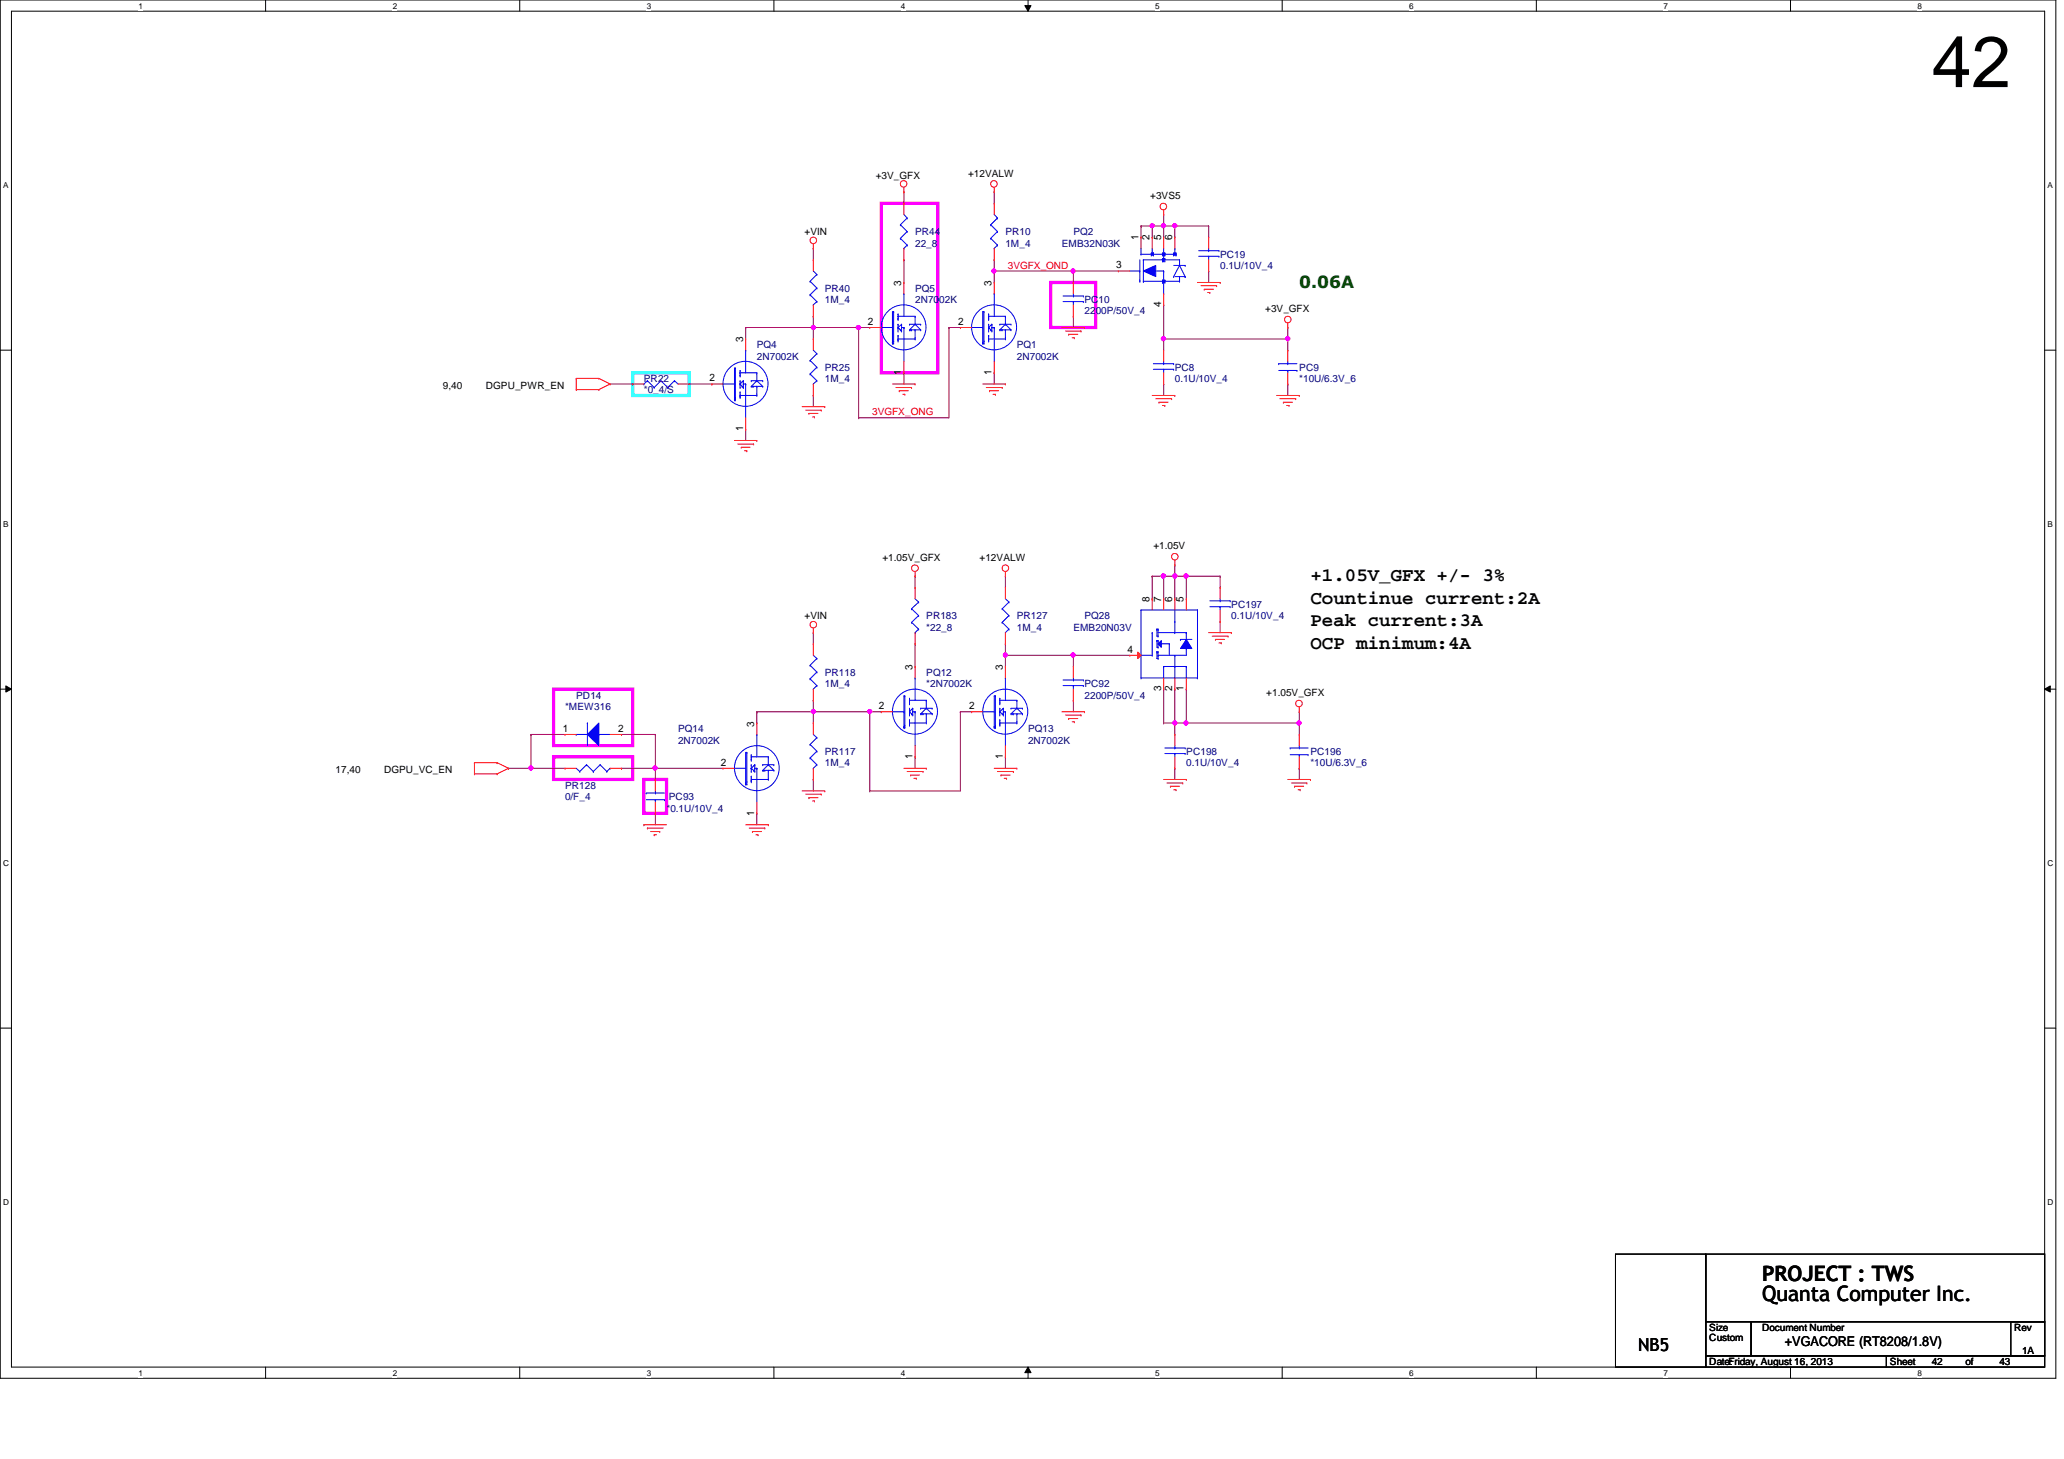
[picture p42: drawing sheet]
<svg xmlns="http://www.w3.org/2000/svg" width="297mm" height="210mm" viewBox="0 0 297 210" stroke-linecap="round" stroke-linejoin="round" font-family="sans-serif">
<defs><g id="words">
<text font-size="10.4" x="278" y="12.5">42</text>
<g font-size="3">
<text x="253.6" y="184.2">PROJECT : TWS</text>
<text x="253.6" y="187.2">Quanta Computer Inc.</text>
</g>
<g font-size="2.8">
<text x="188.6" y="83.6">+1.05V_GFX +/- 3%</text>
<text x="188.6" y="86.8">Countinue current:2A</text>
<text x="188.6" y="90.1">Peak current:3A</text>
<text x="188.6" y="93.3">OCP minimum:4A</text>
</g>
<text font-size="2.6" x="235.8" y="194.3">NB5</text>
<text font-size="2.4" fill="#004000" x="187" y="41.4">0.06A</text>
<text font-size="1.9" x="256.9" y="193.6">+VGACORE (RT8208/1.8V)</text>
<g font-size="1.5">
<text x="163.8" y="34.6" transform="rotate(-90 163.8 34.6)">1</text>
<text x="165.4" y="34.6" transform="rotate(-90 165.4 34.6)">2</text>
<text x="167.1" y="34.6" transform="rotate(-90 167.1 34.6)">5</text>
<text x="168.7" y="34.6" transform="rotate(-90 168.7 34.6)">6</text>
<text x="129.7" y="41.1" transform="rotate(-90 129.7 41.1)">3</text>
<text x="142.7" y="41.1" transform="rotate(-90 142.7 41.1)">3</text>
<text x="160.7" y="38.6">3</text>
<text x="124.9" y="46.7">2</text>
<text x="137.9" y="46.7">2</text>
<text x="167.1" y="44.2" transform="rotate(-90 167.1 44.2)">4</text>
<text x="106.9" y="49.2" transform="rotate(-90 106.9 49.2)">3</text>
<text x="129.7" y="53.9" transform="rotate(-90 129.7 53.9)">1</text>
<text x="142.7" y="53.9" transform="rotate(-90 142.7 53.9)">1</text>
<text x="102.1" y="54.9">2</text>
<text x="106.9" y="62.1" transform="rotate(-90 106.9 62.1)">1</text>
<text x="165.4" y="86.6" transform="rotate(-90 165.4 86.6)">8</text>
<text x="167.1" y="86.6" transform="rotate(-90 167.1 86.6)">7</text>
<text x="168.7" y="86.6" transform="rotate(-90 168.7 86.6)">6</text>
<text x="170.3" y="86.6" transform="rotate(-90 170.3 86.6)">5</text>
<text x="162.3" y="93.9">4</text>
<text x="131.3" y="96.4" transform="rotate(-90 131.3 96.4)">3</text>
<text x="144.3" y="96.4" transform="rotate(-90 144.3 96.4)">3</text>
<text x="167.1" y="99.5" transform="rotate(-90 167.1 99.5)">3</text>
<text x="168.7" y="99.5" transform="rotate(-90 168.7 99.5)">2</text>
<text x="170.3" y="99.5" transform="rotate(-90 170.3 99.5)">1</text>
<text x="81" y="105.3">1</text>
<text x="88.9" y="105.3">2</text>
<text x="108.5" y="104.5" transform="rotate(-90 108.5 104.5)">3</text>
<text x="126.5" y="102">2</text>
<text x="139.5" y="102">2</text>
<text x="103.8" y="110.2">2</text>
<text x="131.3" y="109.2" transform="rotate(-90 131.3 109.2)">1</text>
<text x="144.3" y="109.2" transform="rotate(-90 144.3 109.2)">1</text>
<text x="108.5" y="117.3" transform="rotate(-90 108.5 117.3)">1</text>
</g>
<g font-size="1.4">
<text x="126" y="25.7">+3V_GFX</text>
<text x="139.3" y="25.4">+12VALW</text>
<text x="165.5" y="28.7">+3VS5</text>
<text x="115.8" y="33.9">+VIN</text>
<text x="182.1" y="44.9">+3V_GFX</text>
<text x="63.8" y="56">9,40</text>
<text x="69.9" y="56">DGPU_PWR_EN</text>
<text x="127" y="80.7">+1.05V_GFX</text>
<text x="141" y="80.7">+12VALW</text>
<text x="166" y="79">+1.05V</text>
<text x="115.8" y="89.1">+VIN</text>
<text x="182.2" y="100.2">+1.05V_GFX</text>
<text x="48.3" y="111.2">17,40</text>
<text x="55.3" y="111.2">DGPU_VC_EN</text>
<text x="246" y="191.5">Size</text>
<text x="253.6" y="191.5">Document Number</text>
<text x="289.9" y="191.5">Rev</text>
<text x="246" y="196.4">Date:Friday, August 16, 2013</text>
<text x="246" y="193">Custom</text>
<text x="272" y="196.4">Sheet</text>
<text x="278" y="196.4">42</text>
<text x="282.9" y="196.4">of</text>
<text x="287.7" y="196.4">43</text>
<text x="291" y="194.8">1A</text>
</g>
<g font-size="1.4" fill="#000080">
<text x="131.7" y="33.9">PR44</text>
<text x="131.7" y="35.5">22_8</text>
<text x="144.7" y="33.9">PR10</text>
<text x="144.7" y="35.5">1M_4</text>
<text x="152.8" y="35.5">EMB32N03K</text>
<text x="154.5" y="33.9">PQ2</text>
<text x="118.7" y="42">PR40</text>
<text x="131.7" y="42">PQ5</text>
<text x="175.6" y="37.1">PC19</text>
<text x="175.6" y="38.7">0.1U/10V_4</text>
<text x="118.7" y="43.6">1M_4</text>
<text x="131.7" y="43.6">2N7002K</text>
<text x="156.1" y="43.6">PC10</text>
<text x="156.1" y="45.2">2200P/50V_4</text>
<text x="108.9" y="50.1">PQ4</text>
<text x="108.9" y="51.7">2N7002K</text>
<text x="118.7" y="53.3">PR25</text>
<text x="146.3" y="50.1">PQ1</text>
<text x="146.3" y="51.7">2N7002K</text>
<text x="169.1" y="53.3">PC8</text>
<text x="187" y="53.3">PC9</text>
<text x="92.7" y="55">PR22</text>
<text x="92.7" y="56.6">*0_4/S</text>
<text x="118.7" y="55">1M_4</text>
<text x="169.1" y="55">0.1U/10V_4</text>
<text x="187" y="55">*10U/6.3V_6</text>
<text x="133.3" y="89.1">PR183</text>
<text x="146.3" y="89.1">PR127</text>
<text x="156.1" y="89.1">PQ28</text>
<text x="177.2" y="87.5">PC197</text>
<text x="177.2" y="89.1">0.1U/10V_4</text>
<text x="133.3" y="90.8">*22_8</text>
<text x="146.3" y="90.8">1M_4</text>
<text x="154.5" y="90.8">EMB20N03V</text>
<text x="82.9" y="100.5">PD14</text>
<text x="118.7" y="97.2">PR118</text>
<text x="118.7" y="98.9">1M_4</text>
<text x="133.3" y="97.2">PQ12</text>
<text x="133.3" y="98.9">*2N7002K</text>
<text x="156.1" y="98.9">PC92</text>
<text x="156.1" y="100.5">2200P/50V_4</text>
<text x="81.3" y="102.1">*MEW316</text>
<text x="97.6" y="105.4">PQ14</text>
<text x="97.6" y="107">2N7002K</text>
<text x="148" y="105.4">PQ13</text>
<text x="148" y="107">2N7002K</text>
<text x="81.3" y="113.5">PR128</text>
<text x="118.7" y="108.6">PR117</text>
<text x="118.7" y="110.2">1M_4</text>
<text x="170.7" y="108.6">PC198</text>
<text x="170.7" y="110.2">0.1U/10V_4</text>
<text x="188.6" y="108.6">PC196</text>
<text x="188.6" y="110.2">*10U/6.3V_6</text>
<text x="81.3" y="115.1">0/F_4</text>
<text x="95.9" y="116.8">*0.1U/10V_4</text>
<text x="96.3" y="115.1">PC93</text>
</g>
<g font-size="1.4" fill="#f00">
<text x="145" y="38.7">3VGFX_OND</text>
<text x="125.5" y="59.8">3VGFX_ONG</text>
</g>
<g font-size="1.2">
<text x="19.9" y="1.2">1</text>
<text x="56.5" y="1.2">2</text>
<text x="93.1" y="1.2">3</text>
<text x="129.7" y="1.2">4</text>
<text x="166.2" y="1.2">5</text>
<text x="202.8" y="1.2">6</text>
<text x="239.4" y="1.2">7</text>
<text x="276" y="1.2">8</text>
<text x=".5" y="27.1">A</text>
<text x="294.7" y="27.1">A</text>
<text x=".5" y="75.8">B</text>
<text x="294.7" y="75.8">B</text>
<text x=".5" y="124.6">C</text>
<text x="294.7" y="124.6">C</text>
<text x=".5" y="173.4">D</text>
<text x="294.7" y="173.4">D</text>
<text x="19.9" y="197.9">1</text>
<text x="56.5" y="197.9">2</text>
<text x="93.1" y="197.9">3</text>
<text x="129.7" y="197.9">4</text>
<text x="166.2" y="197.9">5</text>
<text x="202.8" y="197.9">6</text>
<text x="239.4" y="197.9">7</text>
<text x="276" y="197.9">8</text>
</g>
</g></defs>
<path d="M0 0h295.9v198.3h-295.9zM1.6 1.6h292.7v195.1h-292.7z" fill="none" stroke="#000" stroke-width=".14"/>
<g fill="#fff">
<path d="M19.9 .2h.6v1.3h-.6z"/>
<path d="M19.9 196.8h.6v1.4h-.6z"/>
</g>
<path d="M38.2 0v1.6M38.2 196.7v1.6" fill="none" stroke="#000" stroke-width=".14"/>
<g fill="#fff">
<path d="M56.5 .2h.6v1.3h-.6z"/>
<path d="M56.5 196.8h.6v1.4h-.6z"/>
</g>
<path d="M74.8 0v1.6M74.8 196.7v1.6" fill="none" stroke="#000" stroke-width=".14"/>
<g fill="#fff">
<path d="M93.1 .2h.6v1.3h-.6z"/>
<path d="M93.1 196.8h.6v1.4h-.6z"/>
</g>
<path d="M111.4 0v1.6M111.4 196.7v1.6" fill="none" stroke="#000" stroke-width=".14"/>
<g fill="#fff">
<path d="M129.7 .2h.6v1.3h-.6z"/>
<path d="M129.7 196.8h.6v1.4h-.6z"/>
</g>
<path d="M147.5 .8h.9l-.4 .8zM148 0v1.6M148 196.7l.4 .8h-.9zM148 196.7v1.6" fill="none" stroke="#000" stroke-width=".14"/>
<path d="M147.5 .8h.9l-.4 .8zM148 196.7l.4 .8h-.9z" fill="#000"/>
<g fill="#fff">
<path d="M166.2 .2h.6v1.3h-.6z"/>
<path d="M166.2 196.8h.6v1.4h-.6z"/>
</g>
<path d="M184.5 0v1.6M184.5 196.7v1.6" fill="none" stroke="#000" stroke-width=".14"/>
<g fill="#fff">
<path d="M202.8 .2h.6v1.3h-.6z"/>
<path d="M202.8 196.8h.6v1.4h-.6z"/>
</g>
<path d="M221.1 0v1.6M221.1 196.7v1.6" fill="none" stroke="#000" stroke-width=".14"/>
<g fill="#fff">
<path d="M239.4 .2h.6v1.3h-.6z"/>
<path d="M239.4 196.8h.6v1.4h-.6z"/>
</g>
<path d="M257.7 0v1.6M257.7 196.7v1.6" fill="none" stroke="#000" stroke-width=".14"/>
<g fill="#fff">
<path d="M276 .2h.6v1.3h-.6z"/>
<path d="M276 196.8h.6v1.4h-.6z"/>
<path d="M.5 26h.7v1.3h-.7z"/>
<path d="M294.7 26h.7v1.3h-.7z"/>
<path d="M.5 74.8h.7v1.3h-.7z"/>
<path d="M294.7 74.8h.7v1.3h-.7z"/>
</g>
<path d="M0 50.4h1.6M294.3 50.4h1.6" fill="none" stroke="#000" stroke-width=".14"/>
<g fill="#fff">
<path d="M.5 123.5h.8v1.3h-.8z"/>
<path d="M294.7 123.5h.8v1.3h-.8z"/>
</g>
<path d="M0 99.1h1.6M.8 98.7l.8 .4-.8 .5zM294.3 99.1l.8-.4v.9zM294.3 99.1h1.6" fill="none" stroke="#000" stroke-width=".14"/>
<path d="M.8 98.7l.8 .4-.8 .5zM294.3 99.1l.8-.4v.9z" fill="#000"/>
<g fill="#fff">
<path d="M.5 172.3h.8v1.3h-.8z"/>
<path d="M294.7 172.3h.8v1.3h-.8z"/>
</g>
<path d="M0 147.9h1.6M294.3 147.9h1.6" fill="none" stroke="#000" stroke-width=".14"/>
<path d="M126.8 29.3h8.2v24.3h-8.2zM151.2 40.6h6.5v6.5h-6.5zM79.7 99.1h11.4v8.2h-11.4zM79.7 108.9h11.4v3.2h-11.4zM92.7 112.1h3.2v4.9h-3.2z" fill="none" stroke="#f0f" stroke-width=".47"/>
<path d="M91.1 53.6h8.1v3.3h-8.1z" fill="none" stroke="#0ff" stroke-width=".47"/>
<path d="M164.2 32.5h.1M164.2 32.5h1.6M164.2 32.5v1.6M167.5 30.9h.1M167.5 30.9v1.6M169.1 32.5h.1M169.1 32.5h4.8M123.6 60.1h.1M123.6 60.1h13" fill="none" stroke="#800040" stroke-width=".14"/>
<circle cx="165.8" cy="32.5" r=".3" fill="#f0f"/>
<circle cx="165.8" cy="32.5" r=".3" fill="none" stroke="#f0f" stroke-width=".14"/>
<path d="M143.1 37.4h.1M143.1 39h.1M143.1 37.4v3.2M143.1 39h11.4M154.5 39h.1M154.5 39v1.6M165.8 32.5h.1M165.8 32.5v1.6M165.8 32.5h1.7M154.5 45.5h.1M154.5 45.5v1.6" fill="none" stroke="#800040" stroke-width=".14"/>
<circle cx="154.4" cy="39" r=".3" fill="#f0f"/>
<circle cx="154.4" cy="39" r=".3" fill="none" stroke="#f0f" stroke-width=".14"/>
<circle cx="143" cy="39" r=".3" fill="#f0f"/>
<circle cx="143" cy="39" r=".3" fill="none" stroke="#f0f" stroke-width=".14"/>
<g fill="none" stroke="#800040" stroke-width=".14">
<path d="M117 35.7h.1M117 35.7v1.7M143.1 27.6h.1M143.1 27.6v1.7M154.5 39h.1M154.5 39h6.4M107.3 47.1h.1M107.3 47.1v1.7M107.3 47.1h9.7M117 45.5h.1M117 47.1h.1M117 56.9h.1"/>
<path d="M117 45.5v3.3M117 56.9v1.6M143.1 53.6h.1M143.1 53.6v1.6M167.5 43.9h.1M167.5 43.9v4.9M107.3 61.8h.1M107.3 61.8v1.6"/>
</g>
<circle cx="117" cy="47.1" r=".3" fill="#f0f"/>
<circle cx="117" cy="47.1" r=".3" fill="none" stroke="#f0f" stroke-width=".14"/>
<g fill="none" stroke="#800040" stroke-width=".14">
<path d="M130.1 27.6h.1M130.1 37.4h.1M130.1 27.6v1.7M130.1 37.4v3.2M167.5 32.5h.1M167.5 32.5v1.6M169.1 32.5h.1M169.1 32.5v1.6M173.9 32.5h.1M173.9 39h.1M173.9 32.5v1.6M173.9 39v1.6"/>
<path d="M123.6 47.1h.1M123.6 47.1h1.6M123.6 47.1v13M130.1 53.6h.1M130.1 53.6v1.6M167.5 48.8h.1M167.5 55.2h.1M167.5 48.8v1.6M167.5 55.2v1.7"/>
</g>
<circle cx="123.6" cy="47.1" r=".31" fill="#f0f"/>
<circle cx="123.6" cy="47.1" r=".31" fill="none" stroke="#f0f" stroke-width=".14"/>
<path d="M167.5 32.5h.1M167.5 32.5h1.6M117 47.1h.1M117 47.1h6.6" fill="none" stroke="#800040" stroke-width=".14"/>
<circle cx="169.1" cy="32.5" r=".3" fill="#f0f"/>
<circle cx="169.1" cy="32.5" r=".3" fill="none" stroke="#f0f" stroke-width=".14"/>
<circle cx="167.4" cy="32.5" r=".3" fill="#f0f"/>
<circle cx="167.4" cy="32.5" r=".3" fill="none" stroke="#f0f" stroke-width=".14"/>
<path d="M136.6 47.1h.1M136.6 47.1v13M136.6 47.1h1.6M167.5 48.8h.1M167.5 48.8h17.8M185.3 47.1h.1M185.3 48.8h.1M185.3 55.2h.1M185.3 47.1v3.3M185.3 55.2v1.7" fill="none" stroke="#800040" stroke-width=".14"/>
<circle cx="185.3" cy="48.7" r=".3" fill="#f0f"/>
<circle cx="185.3" cy="48.7" r=".3" fill="none" stroke="#f0f" stroke-width=".14"/>
<circle cx="167.4" cy="48.7" r=".3" fill="#f0f"/>
<circle cx="167.4" cy="48.7" r=".3" fill="none" stroke="#f0f" stroke-width=".14"/>
<path d="M170.7 82.9h.1M170.7 82.9h4.9M94.3 110.5h.1M94.3 110.5h9.8M125.2 113.8h.1M125.2 113.8h13" fill="none" stroke="#800040" stroke-width=".14"/>
<circle cx="170.7" cy="82.9" r=".31" fill="#f0f"/>
<circle cx="170.7" cy="82.9" r=".31" fill="none" stroke="#f0f" stroke-width=".14"/>
<path d="M165.8 82.9h.1M165.8 82.9v3.2M167.5 82.9h.1M167.5 82.9v3.2M169.1 81.3h.1M169.1 81.3v1.6h-3.3" fill="none" stroke="#800040" stroke-width=".14"/>
<circle cx="169.1" cy="82.9" r=".31" fill="#f0f"/>
<circle cx="169.1" cy="82.9" r=".31" fill="none" stroke="#f0f" stroke-width=".14"/>
<circle cx="167.4" cy="82.9" r=".31" fill="#f0f"/>
<circle cx="167.4" cy="82.9" r=".31" fill="none" stroke="#f0f" stroke-width=".14"/>
<path d="M144.7 92.6h.1M144.7 94.3h.1M144.7 92.6v3.3M144.7 94.3h9.8M154.5 94.3h.1M154.5 94.3v1.6M154.5 100.8h.1M154.5 100.8v1.6" fill="none" stroke="#800040" stroke-width=".14"/>
<circle cx="154.4" cy="94.2" r=".3" fill="#f0f"/>
<circle cx="154.4" cy="94.2" r=".3" fill="none" stroke="#f0f" stroke-width=".14"/>
<circle cx="144.7" cy="94.2" r=".3" fill="#f0f"/>
<circle cx="144.7" cy="94.2" r=".3" fill="none" stroke="#f0f" stroke-width=".14"/>
<path d="M144.7 82.9h.1M144.7 82.9v1.6M154.5 94.3h.1M154.5 94.3h8.1M169.1 99.1h.1M169.1 99.1v4.9M144.7 108.9h.1M144.7 108.9v1.6" fill="none" stroke="#800040" stroke-width=".14"/>
<circle cx="169.1" cy="104" r=".3" fill="#f0f"/>
<circle cx="169.1" cy="104" r=".3" fill="none" stroke="#f0f" stroke-width=".14"/>
<path d="M117 91h.1M117 91v1.6M108.9 117h.1M108.9 102.4h.1M108.9 102.4v1.6M108.9 117v1.7M108.9 102.4h8.1M117 100.8h.1M117 102.4h.1M117 112.1h.1M117 100.8v3.2M117 112.1v1.7" fill="none" stroke="#800040" stroke-width=".14"/>
<circle cx="117" cy="102.4" r=".3" fill="#f0f"/>
<circle cx="117" cy="102.4" r=".3" fill="none" stroke="#f0f" stroke-width=".14"/>
<g fill="none" stroke="#800040" stroke-width=".14">
<path d="M131.7 82.9h.1M131.7 92.6h.1M131.7 82.9v1.6M131.7 92.6v3.3M169.1 82.9h.1M169.1 82.9v3.2M170.7 82.9h.1M170.7 82.9v3.2M175.6 82.9h.1M175.6 89.4h.1M175.6 82.9v1.6M175.6 89.4v1.6"/>
<path d="M125.2 102.4h.1M125.2 102.4h1.6M125.2 102.4v11.4M131.7 108.9h.1M131.7 108.9v1.6M169.1 104h.1M169.1 110.5h.1M169.1 104v1.7M169.1 110.5v1.6"/>
</g>
<circle cx="125.2" cy="102.4" r=".3" fill="#f0f"/>
<circle cx="125.2" cy="102.4" r=".3" fill="none" stroke="#f0f" stroke-width=".14"/>
<g fill="none" stroke="#800040" stroke-width=".14">
<path d="M167.5 99.1h.1M167.5 99.1v4.9M169.1 82.9h.1M169.1 82.9h1.6M170.7 99.1h.1M170.7 99.1v4.9h-3.2M138.2 102.4h.1M138.2 102.4v11.4M138.2 102.4h1.6M167.5 104h.1M169.1 104h.1M187 102.4h.1"/>
<path d="M187 104h.1M187 110.5h.1M187 102.4v3.3M187 110.5v1.6"/>
</g>
<circle cx="170.7" cy="104" r=".3" fill="#f0f"/>
<circle cx="170.7" cy="104" r=".3" fill="none" stroke="#f0f" stroke-width=".14"/>
<path d="M170.7 104h.1M170.7 104h16.3" fill="none" stroke="#800040" stroke-width=".14"/>
<circle cx="186.9" cy="104" r=".3" fill="#f0f"/>
<circle cx="186.9" cy="104" r=".3" fill="none" stroke="#f0f" stroke-width=".14"/>
<path d="M76.4 110.5h.1M76.4 110.5h4.9M89.4 110.5h.1M89.4 110.5h4.9M94.3 110.5h.1M94.3 117h.1M94.3 110.5v1.6M94.3 117v1.7" fill="none" stroke="#800040" stroke-width=".14"/>
<circle cx="94.3" cy="110.5" r=".3" fill="#f0f"/>
<circle cx="94.3" cy="110.5" r=".3" fill="none" stroke="#f0f" stroke-width=".14"/>
<path d="M73.2 110.5h.1M76.4 105.7h.1M76.4 105.7h4.9M76.4 105.7v4.8h-3.2" fill="none" stroke="#800040" stroke-width=".14"/>
<circle cx="76.4" cy="110.5" r=".3" fill="#f0f"/>
<circle cx="76.4" cy="110.5" r=".3" fill="none" stroke="#f0f" stroke-width=".14"/>
<path d="M87.8 55.2h3.3M91.1 55.2h.1M99.2 55.2h3.2M102.4 55.2h.1M89.4 105.7h.1M89.4 105.7h4.9M94.3 105.7h.1M94.3 105.7v4.8M117 102.4h.1M117 102.4h8.2" fill="none" stroke="#800040" stroke-width=".14"/>
<g fill="none" stroke="#f00" stroke-width=".14">
<path d="M117 35.7h.1M117 35.1v.6M130.1 27.6h.1M130.1 29.3h.1M130.1 37.4h.1M130.1 27v.6M130.1 29.3v1.6M130.1 35.7v1.7M143.1 27.6h.1M143.1 27v.6M167.5 30.9h.1M167.5 30.2v.7"/>
<path d="M173.9 34.1h.1M173.9 39h.1M173.9 34.1v1.6M173.9 37.4v1.6M82.9 56h.1M82.9 54.4h.1M82.9 54.4h3.3M82.9 56h3.3M82.9 54.4v1.6M86.2 54.4h.1M86.2 56h.1M86.2 54.4l1.6 .8"/>
<path d="M87.8 55.2h.1M87.8 55.2l-1.6 .8M115.4 58.5h3.3M115.9 59h2.3M116.4 59.5h.1M116.4 59.5h1.3M116.9 60h.3M117 48.8h.1M117 56.9h.1M117 48.8v1.6M117 55.2v1.7M117.2 60h.1"/>
<path d="M118.2 59h.1M118.7 58.5h.1M128.4 55.2h3.3M128.9 55.8h2.3M129.4 56.2h.1M129.4 56.2h1.3M129.9 56.7h.3M130.2 56.7h.1M131.2 55.8h.1M131.7 55.2h.1M141.4 55.2h3.3M141.9 55.8h2.3"/>
<path d="M142.4 56.2h.1M142.4 56.2h1.3M142.9 56.7h.4M143.3 56.7h.1M144.2 55.8h.1M144.7 55.2h.1M152.8 47.1h3.3M153.3 47.6h2.3M153.8 48.1h.1M153.8 48.1h1.3M154.3 48.6h.3M154.6 48.6h.1"/>
<path d="M155.6 47.6h.1M156.1 47.1h.1M165.8 56.9h3.3M166.3 57.4h2.3M166.8 57.9h.1M166.8 57.9h1.3M167.3 58.3h.3M167.6 58.3h.1M168.6 57.4h.1M169.1 56.9h.1M172.3 40.6h3.3M172.8 41.1h2.3"/>
<path d="M173.3 41.6h.1M173.3 41.6h1.3M173.8 42.1h.3M174.1 42.1h.1M175.1 41.1h.1M175.6 40.6h.1M183.7 56.9h3.3M184.2 57.4h2.3M184.7 57.9h.1M184.7 57.9h1.3M185.2 58.3h.3M185.3 47.1h.1"/>
<path d="M185.3 50.4h.1M185.3 55.2h.1M185.3 46.5v.6M185.3 50.4v1.6M185.3 53.6v1.6M185.5 58.3h.1M186.5 57.4h.1M187 56.9h.1M105.7 63.4h3.2M106.2 63.9h2.3M106.7 64.3h.1M106.7 64.3h1.2"/>
<path d="M107.1 64.9h.4M107.5 64.9h.1M108.5 63.9h.1M108.9 63.4h.1M117 91h.1M117 90.4v.6M131.7 82.9h.1M131.7 82.3v.6M144.7 82.9h.1M144.7 82.3v.6M154.5 95.9h.1M154.5 95.9v1.6"/>
<path d="M154.5 99.1v1.7M169.1 81.3h.1M169.1 80.6v.7M173.9 91h3.3M174.5 91.5h2.2M174.9 92h.1M174.9 92h1.3M175.4 92.5h.4M175.6 84.5h.1M175.6 89.4h.1M175.6 84.5v1.6M175.6 87.8v1.6"/>
<path d="M175.8 92.5h.1M176.7 91.5h.1M177.2 91h.1M68.3 111.3h.1M68.3 109.7h.1M68.3 109.7h3.2M68.3 111.3h3.2M68.3 109.7v1.6M71.5 109.7h.1M71.5 111.3h.1M71.5 109.7l1.7 .8M73.2 110.5h.1"/>
<path d="M73.2 110.5l-1.7 .8M92.7 118.7h.1M92.7 118.7h3.2M93.2 119.1h.1M93.2 119.1h2.3M93.6 119.6h1.4M95 119.6h.1M107.3 118.7h3.3M107.8 119.1h2.3M108.3 119.6h.1M108.3 119.6h1.3M110.1 119.1h.1"/>
<path d="M110.6 118.7h.1M115.4 113.8h3.3M115.9 114.3h2.3M116.4 114.8h.1M116.4 114.8h1.3M116.9 115.2h.3M117.2 115.2h.1M118.2 114.3h.1M118.7 113.8h.1M130.1 110.5h3.2M130.6 111h2.2M131.1 111.5h.1"/>
<path d="M131.1 111.5h1.2M131.5 112h.4M131.9 112h.1M132.8 111h.1M133.3 110.5h.1M143.1 110.5h3.2M143.5 111h2.3M144.1 111.5h.1M144.1 111.5h1.3M144.5 112h.4M144.9 112h.1M145.8 111h.1"/>
<path d="M146.3 110.5h.1M152.8 102.4h3.3M153.3 102.9h2.3M153.8 103.4h.1M153.8 103.4h1.3M154.3 103.8h.3M154.5 100.8h.1M154.6 103.8h.1M155.6 102.9h.1M156.1 102.4h.1M167.5 112.1h3.2M167.9 112.6h2.3"/>
<path d="M168.4 113.1h.1M168.4 113.1h1.4M168.9 113.6h.3M169.2 113.6h.1M170.2 112.6h.1M170.7 112.1h.1M185.3 112.1h3.3M185.8 112.6h2.3M186.3 113.1h.1M186.3 113.1h1.3M186.8 113.6h.3M187 102.4h.1"/>
<path d="M187 101.7v.7M187.1 113.6h.1M188.1 112.6h.1M188.6 112.1h.1M94.1 120.1h.1M94.1 120.1h.4M108.8 120.1h.3M109.1 120.1h.1"/>
<circle cx="117" cy="34.6" r=".47"/>
<circle cx="130" cy="26.5" r=".47"/>
<circle cx="143" cy="26.5" r=".47"/>
<circle cx="167.4" cy="29.7" r=".47"/>
<circle cx="185.3" cy="46" r=".47"/>
<circle cx="117" cy="89.9" r=".47"/>
<circle cx="131.7" cy="81.7" r=".48"/>
<circle cx="144.7" cy="81.7" r=".47"/>
<circle cx="169.1" cy="80.1" r=".47"/>
<circle cx="186.9" cy="101.2" r=".47"/>
</g>
<path d="M232.5 180.4h13v16.3h-13zM245.5 180.4h48.8v9.8h-48.8zM245.5 190.2h6.5v4.9h-6.5zM245.5 195.1h26v1.6h-26zM252 190.2h42.3v4.9h-42.3zM271.5 195.1h22.8v1.6h-22.8zM289.4 190.2h4.9v4.9h-4.9z" fill="none" stroke="#000" stroke-width=".14"/>
<g fill="none" stroke="#00f" stroke-width=".14">
<path d="M129.6 32.3h.1M129.6 34.3h.1M129.6 32.3l1 1M129.6 34.3l1 1M130.1 35.7h.1M130.1 30.9l.5 .5M130.6 31.4h.1M130.6 33.3h.1M130.6 35.3h.1M130.6 31.4l-1 .9M130.6 33.3l-1 1M130.6 35.3l-.5 .4"/>
<path d="M172.5 36.9h2.9M172.5 36.1h2.9M173.9 36.1h.1M173.9 36.9h.1M173.9 35.7v.4M173.9 36.9v.5M175.4 36.9h.1M175.4 36.1h.1M116.6 51.9h.1M116.6 53.8h.1M116.6 51.9l1 .9M116.6 53.8l1 1"/>
<path d="M117 55.2h.1M117 50.4l.6 .5M117.6 50.9h.1M117.6 52.8h.1M117.6 54.8h.1M117.6 50.9l-1 1M117.6 52.8l-1 1M117.6 54.8l-.6 .4M184 52.3h.1M184 53.3h2.6M184 52.3h2.6M185.3 52.3h.1"/>
<path d="M185.3 53.3h.1M185.3 52v.3M185.3 53.3v.3M186.6 53.3h.1M153 98.6h2.9M153 97.8h2.9M154.5 97.8h.1M154.5 98.6h.1M154.5 97.5v.3M154.5 98.6v.5M155.9 98.6h.1M155.9 97.8h.1"/>
<path d="M174.1 87.3h2.9M174.1 86.4h2.9M175.6 86.4h.1M175.6 87.3h.1M175.6 86.1v.3M175.6 87.3v.5M177 87.3h.1M177 86.4h.1"/>
</g>
<path d="M170.7 92l.8 1.3h-1.6z" fill="#00f"/>
<path d="M170.7 92l.8 1.3h-1.6z" fill="none" stroke="#00f" stroke-width=".14"/>
<path d="M166.7 92.6l.4-.4v.9z" fill="#00f"/>
<g fill="none" stroke="#00f" stroke-width=".14">
<path d="M164.2 87.8h.1M164.2 97.5h.1M164.2 97.5h8.1M164.2 87.8h8.1M164.2 87.8v9.7M164.2 94.3h1.6M165.8 91h.1M165.8 94.3h.1M165.8 91v3.3M166.5 93.8h.1M166.5 92.2h.1M166.5 90.5h.1"/>
<path d="M166.5 90.5v1h.2M166.5 92.2v.9h.2M166.5 93.8v.9h.2M166.5 93.8h.2M166.5 92.2h.2M166.5 90.5h.2M166.7 92.6l.4-.4v.9zM166.7 94.7h.1M166.7 93.8h.1M166.7 93.1h.1M166.7 92.2h.1M166.7 91.5h.1"/>
<path d="M166.7 90.5h.1M166.7 94.3h.1M166.7 90.5v1M166.7 92.2v.9M166.7 93.8v.9M166.7 91h4M167.1 92.6h.1M167.1 92.6h1.2M167.5 95.9h.1M167.5 95.9v1.6M167.5 95.9h3.2M168.3 92.6h.1"/>
<path d="M168.3 92.6v1.7M169.1 89.4h.1M169.1 91h.1M169.1 95.9h.1M169.1 94.3h.1M169.1 87.8v3.2M169.1 94.3v3.2M169.9 92h.1M169.9 92h1.6M170.7 93.3h.1M170.7 91h.1M170.7 95.9h.1"/>
<path d="M170.7 91v1M170.7 93.3v1h-4M170.7 95.9v1.6M172.3 97.5h.1M172.3 87.8h.1M172.3 87.8v9.7"/>
</g>
<path d="M167.5 99.1h.1M167.5 97.5v1.6M169.1 99.1h.1M169.1 97.5v1.6M170.7 86.1h.1M170.7 86.1v1.7" fill="none" stroke="#f00" stroke-width=".14"/>
<path d="M163.7 93.8l.5 .5-.5 .4z" fill="#f00"/>
<g fill="none" stroke="#f00" stroke-width=".14">
<path d="M91.1 55.2h.1M91.1 55.2h1.6M97.6 55.2h1.6M99.2 55.2h.1M125.2 47.1h.1M125.2 47.1h1.6M130.1 40.6h.1M130.1 53.6h.1M130.1 40.6v1.6M130.1 52v1.6M167.5 50.4h.1M167.5 55.2h.1"/>
<path d="M167.5 50.4v1.6M167.5 53.6v1.6M162.6 94.3h.1M162.6 94.3h1.6M163.7 93.8l.5 .5-.5 .4zM165.8 86.1h.1M165.8 86.1v1.7M167.5 86.1h.1M167.5 86.1v1.7M169.1 86.1h.1M169.1 86.1v1.7M170.7 99.1h.1"/>
<path d="M170.7 97.5v1.6M81.3 110.5h.1M81.3 110.5h1.6M87.8 110.5h1.6M89.4 110.5h.1M169.1 105.7h.1M169.1 110.5h.1M169.1 105.7v1.6M169.1 108.9v1.6"/>
</g>
<g fill="none" stroke="#00f" stroke-width=".14">
<path d="M92.7 55.2h.1M93.2 54.8h.1M93.2 54.8l.9 1M93.2 54.8l-.5 .4M94.1 55.8h.1M95.1 54.8h.1M95.1 54.8l1 1M95.1 54.8l-1 1M96.1 55.8h.1M97.1 54.8h.1M97.1 54.8l.5 .4M97.1 54.8l-1 1"/>
<path d="M126.8 47.1h1.6M128.4 49.2h.1M128.4 47.1h.1M128.4 49.4h.1M128.4 49.4h.2M128.6 44.8h.1M128.6 49.1h.1M128.6 49.4h.1M128.6 44.8h-.2v4.6M128.6 44.8v4.6M129.2 45.5h.1M129.2 47.1h.1"/>
<path d="M129.2 46.7h.1M129.2 47.6h.1M129.2 48.3h.1M129.2 48.9h.1M129.2 45.2h.1M129.2 45.8h.1M129.2 46h.1M129.2 48.8h.1M129.2 49.1h.1M129.2 45.5h2.5M129.2 47.1l.5 .5M129.2 45.2v.8"/>
<path d="M129.2 46.7v.9M129.2 48.3v.8M129.2 48.8h2.5M129.6 47.5h.1M129.7 47.6h.1M129.7 46.7h.1M129.7 47.1h.1M129.7 47.1h.4M129.7 46.7l-.5 .4M129.7 46.7v.9M130.1 47.1h.1M130.1 42.2h.1"/>
<path d="M130.1 42.2v3.3M130.1 47.1v4.9M130.9 47.5h.1M130.9 46.7h.1M130.9 47.5h1.6M130.9 46.7h1.6M131.1 47.5h.1M131.2 47.5h.1M131.7 47.5h.1M131.7 45.5h.1M131.7 46.7h.1M131.7 48.8h.1"/>
<path d="M131.7 45.5v1.2M131.7 47.5v1.3M131.7 46.7l.8 .8M131.7 46.7l-.8 .8M132.5 47.5h.1M132.5 46.7h.1M166 53.1h2.9M166 52.3h2.9M167.5 52.3h.1M167.5 53.1h.1M167.5 52v.3M167.5 53.1v.5"/>
<path d="M168.9 53.1h.1M168.9 52.3h.1M82.9 110.5l.5 .5M83.4 111h.1M84.4 110h.1M84.4 110l-1 1M84.4 110l1 1M85.4 111h.1M86.4 110h.1M86.4 110l-1 1M86.4 110l.9 1M87.3 111h.1"/>
<path d="M87.8 110.5h.1M87.8 110.5l-.5 .5M167.6 108.4h3M167.6 107.6h3M169.1 107.6h.1M169.1 108.4h.1M169.1 107.3v.3M169.1 108.4v.5M170.6 108.4h.1M170.6 107.6h.1"/>
<circle cx="130" cy="47.1" r="3.2"/>
</g>
<path d="M84.5 105.7l1.7-1.7v3.3z" fill="#00f"/>
<g fill="none" stroke="#00f" stroke-width=".14">
<path d="M117 39l.6 .5M117.6 39.5h.1M117.6 39.5l-1 1M142.6 32.3h.1M142.6 34.3h.1M142.6 32.3l.9 1M142.6 34.3l.9 1M143.1 35.7h.1M143.1 30.9l.4 .5M143.5 31.4h.1M143.5 33.3h.1M143.5 35.3h.1"/>
<path d="M143.5 31.4l-.9 .9M143.5 33.3l-.9 1M143.5 35.3l-.4 .4M104.1 55.2h1.6M105.7 57.4h.1M105.7 55.2h.1M105.7 57.5h.1M105.8 53h.1M105.8 57.2h.1M105.8 57.5h.1M105.8 53h-.1v4.5M105.8 53v4.5"/>
<path d="M106.5 53.6h.1M106.5 55.2h.1M106.5 54.8h.1M106.5 55.8h.1M106.5 56.4h.1M106.5 57h.1M106.5 53.3h.1M106.5 53.9h.1M106.5 54.1h.1M106.5 56.9h.1M106.5 57.2h.1M106.5 53.6h2.4"/>
<path d="M106.5 55.2l.3 .4M106.5 53.3v.8M106.5 54.8v1M106.5 56.4v.8M106.5 56.9h2.4M106.8 55.6h.1M106.8 55.6l.2 .2M107 55.8h.1M107 54.8h.1M107 55.2h.1M107 55.2h.3M107 54.8l-.5 .4"/>
<path d="M107 54.8v1M107.3 55.2h.1M107.3 50.4h.1M107.3 50.4v3.2M107.3 55.2v4.9M108.1 55.6h.1M108.1 54.8h.1M108.1 55.6h1.7M108.1 54.8h1.7M108.3 55.6h.1M108.5 55.6h.1M108.9 55.6h.1"/>
<path d="M108.9 53.6h.1M108.9 54.8h.1M108.9 56.9h.1M108.9 53.6v1.2M108.9 55.6v1.3M108.9 54.8l.9 .8M108.9 54.8l-.8 .8M109.8 55.6h.1M109.8 54.8h.1M116.6 40.5h.1M116.6 42.4h.1M116.6 40.5l1 .9"/>
<path d="M116.6 42.4l1 1M117 43.9h.1M117.6 41.4h.1M117.6 43.4h.1M117.6 41.4l-1 1M117.6 43.4l-.6 .5M139.8 47.1h1.6M141.4 49.2h.1M141.4 47.1h.1M141.4 49.4h.1M141.4 49.4h.2M141.6 44.8h.1"/>
<path d="M141.6 49.1h.1M141.6 49.4h.1M141.6 44.8h-.2v4.6M141.6 44.8v4.6M142.3 45.5h.1M142.3 47.1h.1M142.3 46.7h.1M142.3 47.6h.1M142.3 48.3h.1M142.3 48.9h.1M142.3 45.2h.1M142.3 45.8h.1"/>
<path d="M142.3 46h.1M142.3 48.8h.1M142.3 49.1h.1M142.3 45.5h2.4M142.3 47.1l.3 .4M142.3 45.2v.8M142.3 46.7v.9M142.3 48.3v.8M142.3 48.8h2.4M142.6 47.5h.1M142.6 47.5l.1 .1M142.7 47.6h.1"/>
<path d="M142.7 46.7h.1M142.7 47.1h.1M142.7 47.1h.4M142.7 46.7l-.4 .4M142.7 46.7v.9M143.1 47.1h.1M143.1 42.2h.1M143.1 42.2v3.3M143.1 47.1v4.9M143.9 47.5h.1M143.9 46.7h.1M143.9 47.5h1.6"/>
<path d="M143.9 46.7h1.6M144.1 47.5h.1M144.2 47.5h.1M144.7 47.5h.1M144.7 45.5h.1M144.7 46.7h.1M144.7 48.8h.1M144.7 45.5v1.2M144.7 47.5v1.3M144.7 46.7l.8 .8M144.7 46.7l-.8 .8M145.5 47.5h.1"/>
<path d="M145.5 46.7h.1M153 43.4h2.9M153 42.6h2.9M154.5 42.6h.1M154.5 43.4h.1M154.5 42.2v.4M154.5 43.4v.5M155.9 43.4h.1M155.9 42.6h.1M116.6 95.7h.1M116.6 97.7h.1M116.6 95.7l1 1"/>
<path d="M116.6 97.7l1 .9M117 99.1h.1M117 94.3l.6 .4M117.6 94.7h.1M117.6 96.7h.1M117.6 98.6h.1M117.6 94.7l-1 1M117.6 96.7l-1 1M117.6 98.6l-.6 .5M131.2 87.6h.1M131.2 89.5h.1M131.2 87.6l1 1"/>
<path d="M131.2 89.5l1 1M131.7 97.5h.1M131.7 91h.1M131.7 97.5v3.3M131.7 86.1l.5 .5M132.2 86.6h.1M132.2 88.6h.1M132.2 90.5h.1M132.2 86.6l-1 1M132.2 88.6l-1 .9M132.2 90.5l-.5 .5M144.7 97.5h.1"/>
<path d="M144.7 97.5v3.3M82.9 105.7h.1M82.9 105.7h1.6M84.5 105.7l1.7-1.7v3.3zM84.5 104h.1M84.5 104v3.3M86.2 105.7h.1M86.2 105.7h1.6M93 114.1h.1M93 114.1h2.6M93 115.1h2.6M94.3 115.1h.1"/>
<path d="M94.3 114.1h.1M94.3 113.8v.3M94.3 115.1v.3M95.6 115.1h.1M105.7 110.5h1.6M107.3 112.6h.1M107.3 110.5h.1M107.3 112.8h.1M107.3 112.8h.2M107.5 108.2h.1M107.5 112.5h.1M107.5 112.8h.1"/>
<path d="M107.5 108.2h-.2v4.6M107.5 108.2v4.6M108.1 108.9h.1M108.1 110.5h.1M108.1 110h.1M108.1 111h.1M108.1 111.7h.1M108.1 112.3h.1M108.1 108.6h.1M108.1 109.2h.1M108.1 109.4h.1M108.1 112.1h.1"/>
<path d="M108.1 112.5h.1M108.1 108.9h2.5M108.1 110.5l.4 .3M108.1 108.6v.8M108.1 110v1M108.1 111.7v.8M108.1 112.1h2.5M108.5 110.8h.1M108.5 110.8l.1 .2M108.6 111h.1M108.6 110h.1M108.6 110.5h.1"/>
<path d="M108.6 110.5h.3M108.6 110l-.5 .5M108.6 110v1M108.9 110.5h.1M108.9 105.7h.1M108.9 105.7v3.2M108.9 110.5v4.9M109.8 110.8h.1M109.8 110h.1M109.8 110.8h1.6M109.8 110h1.6M109.9 110.8h.1"/>
<path d="M110.1 110.8h.1M110.6 110.8h.1M110.6 108.9h.1M110.6 110h.1M110.6 112.1h.1M110.6 108.9v1.1M110.6 110.8v1.3M110.6 110l.8 .8M110.6 110l-.8 .8M111.4 110.8h.1M111.4 110h.1M116.6 107.1h.1"/>
<path d="M116.6 109.1h.1M116.6 107.1l1 1M116.6 109.1l1 .9M117 110.5h.1M117 105.7l.6 .4M117.6 106.1h.1M117.6 108.1h.1M117.6 110h.1M117.6 106.1l-1 1M117.6 108.1l-1 1M117.6 110l-.6 .5M128.4 102.4h1.7"/>
<path d="M130.1 104.5h.1M130.1 102.4h.1M130.1 104.7h.1M130.2 100.1h.1M130.2 104.4h.1M130.2 104.7h.1M130.2 100.1h-.1v4.6M130.2 100.1v4.6M130.9 100.8h.1M130.9 102.4h.1M130.9 101.9h.1M130.9 102.9h.1"/>
<path d="M130.9 103.5h.1M130.9 104.2h.1M130.9 100.5h.1M130.9 101.1h.1M130.9 101.3h.1M130.9 104h.1M130.9 104.4h.1M130.9 100.8h2.4M130.9 102.4l.5 .5M130.9 100.5v.8M130.9 101.9v1M130.9 103.5v.9"/>
<path d="M130.9 104h2.4M131.2 102.7h.1M131.4 102.9h.1M131.4 101.9h.1M131.4 102.4h.1M131.4 102.4h.3M131.4 101.9l-.5 .5M131.4 101.9v1M131.7 102.4h.1M131.7 102.4v4.9M132.5 102.7h.1M132.5 101.9h.1"/>
<path d="M132.5 102.7h1.7M132.5 101.9h1.7M132.7 102.7h.1M132.8 102.7h.1M133.3 102.7h.1M133.3 100.8h.1M133.3 101.9h.1M133.3 104h.1M133.3 100.8v1.1M133.3 102.7v1.3M133.3 101.9l.9 .8M133.3 101.9l-.8 .8"/>
<path d="M134.2 102.7h.1M134.2 101.9h.1M141.4 102.4h1.7M143.1 104.5h.1M143.1 102.4h.1M143.1 104.7h.1M143.1 104.7h.2M143.3 100.1h.1M143.3 104.4h.1M143.3 104.7h.1M143.3 100.1h-.2v4.6M143.3 100.1v4.6"/>
<path d="M143.9 100.8h.1M143.9 102.4h.1M143.9 101.9h.1M143.9 102.9h.1M143.9 103.5h.1M143.9 104.2h.1M143.9 100.5h.1M143.9 101.1h.1M143.9 101.3h.1M143.9 104h.1M143.9 104.4h.1M143.9 100.8h2.4"/>
<path d="M143.9 104h2.4M143.9 102.4l.3 .3M143.9 100.5v.8M143.9 101.9v1M143.9 103.5v.9M144.2 102.7h.1M144.2 102.7l.2 .2M144.4 102.9h.1M144.4 101.9h.1M144.4 102.4h.1M144.4 102.4h.3M144.4 101.9l-.5 .5"/>
<path d="M144.4 101.9v1M144.7 102.4h.1M144.7 102.4v4.9M145.5 102.7h.1M145.5 101.9h.1M145.5 102.7h1.6M145.5 101.9h1.6M145.7 102.7h.1M145.8 102.7h.1M146.3 102.7h.1M146.3 100.8h.1M146.3 101.9h.1"/>
<path d="M146.3 104h.1M146.3 100.8v1.1M146.3 102.7v1.3M146.3 101.9l.8 .8M146.3 101.9l-.8 .8M147.1 102.7h.1M147.1 101.9h.1M185.7 107.6h.1M185.7 108.6h2.6M185.7 107.6h2.6M187 107.6h.1M187 108.6h.1"/>
<path d="M187 107.3v.3M187 108.6v.3M188.3 108.6h.1"/>
<circle cx="107.3" cy="55.2" r="3.2"/>
<circle cx="143.1" cy="47.1" r="3.2"/>
<circle cx="108.9" cy="110.5" r="3.2"/>
<circle cx="131.7" cy="102.4" r="3.2"/>
<circle cx="144.7" cy="102.4" r="3.2"/>
</g>
<g fill="none" stroke="#f00" stroke-width=".14">
<path d="M117 37.4h.1M117 37.4v1.6M143.1 29.3h.1M143.1 37.4h.1M143.1 29.3v1.6M143.1 35.7v1.7M102.4 55.2h.1M102.4 55.2h1.7M107.3 48.8h.1M107.3 48.8v1.6M117 45.5h.1M117 43.9v1.6"/>
<path d="M138.2 47.1h.1M138.2 47.1h1.6M143.1 40.6h.1M143.1 53.6h.1M143.1 40.6v1.6M143.1 52v1.6M154.5 40.6h.1M154.5 45.5h.1M154.5 40.6v1.6M154.5 43.9v1.6M107.3 61.8h.1M107.3 60.1v1.7"/>
<path d="M117 92.6h.1M117 92.6v1.7M117 99.1v1.7M131.7 95.9h.1M131.7 84.5h.1M131.7 92.6h.1M131.7 84.5v1.6M131.7 91v1.6M131.7 95.9v1.6M144.7 95.9h.1M144.7 95.9v1.6M81.3 105.7h.1"/>
<path d="M81.3 105.7h1.6M87.8 105.7h1.6M89.4 105.7h.1M94.3 117h.1M94.3 112.1h.1M94.3 112.1v1.7M94.3 115.4v1.6M104.1 110.5h.1M104.1 110.5h1.6M108.9 104h.1M108.9 117h.1M108.9 104v1.7"/>
<path d="M108.9 115.4v1.6M117 100.8h.1M117 104h.1M117 112.1h.1M117 104v1.7M117 110.5v1.6M126.8 102.4h.1M126.8 102.4h1.6M131.7 108.9h.1M131.7 107.3v1.6M139.8 102.4h.1M139.8 102.4h1.6"/>
<path d="M144.7 108.9h.1M144.7 107.3v1.6M187 105.7h.1M187 110.5h.1M187 105.7v1.6M187 108.9v1.6"/>
</g>
<path d="M164.5 39l1.8-.8v1.6z" fill="#00f"/>
<g fill="none" stroke="#00f" stroke-width=".14">
<path d="M162.6 39h1.4M164 39h.1M164 37.4v3.1M164.2 36.6h.1M164.2 35.7v.9M164.2 36.6h4.9M164.5 39l1.8-.8v1.6zM164.5 37.4h.1M164.5 37.4v3.1M164.5 37.4h5.3M165.7 36.4h.1M165.7 36.7h.1"/>
<path d="M165.7 36.4h.3M165.7 36.7h.3M165.7 36.4v.3M165.8 36.6h.1M165.8 35.7v.9M166 36.6h.1M166 36.4h.1M166 36.7h.1M166 36.4v.3M166.3 39h1.2M167.3 36.4h.1M167.3 36.7h.1"/>
<path d="M167.3 37.2h.1M167.3 37.5h.1M167.3 36.4h.3M167.3 36.7h.3M167.3 36.4v.3M167.3 37.2v.3M167.3 37.5h.3M167.3 37.2h.3M167.5 36.6h.1M167.5 36.7h.1M167.5 39h.1M167.5 37.4h.1"/>
<path d="M167.5 37.5h.1M167.5 35.7v1.7M167.5 39v3.2M167.6 36.7h.1M167.6 36.4h.1M167.6 37.5h.1M167.6 37.2h.1M167.6 36.4v.3M167.6 37.2v.3M168.9 36.7h.1M168.9 36.4h.1M168.9 39.8h.1"/>
<path d="M168.9 36.4h.3M168.9 36.7h.3M168.9 36.4v.3M168.9 38.2h1.7M169.1 36.4h.1M169.1 36.6h.1M169.1 35.7h.1M169.1 35.7v.9M169.1 39.8h1.5M169.2 36.4h.1M169.2 36.6h.1M169.2 36.7h.1"/>
<path d="M169.2 36.4v.3M169.8 37.4h.1M169.8 38.2h.1M169.8 37.4v.8M169.8 39.8v.7M169.8 38.2l-.9 1.6M169.8 38.2l.8 1.6M170.6 38.2h.1M170.6 39.8h.1M164 40.3h.1M164 40.5h.1M164.5 40.5h.1"/>
<path d="M164.5 40.5h5.3M167.3 40.3h.1M167.3 40.6h.1M167.3 40.3v.3M167.3 40.3h.3M167.3 40.6h.3M167.5 40.3h.1M167.5 42.2h.1M167.6 40.6h.1M167.6 40.3h.1M167.6 40.3v.3M169.8 40.5h.1"/>
<path d="M144.2 87.6h.1M144.2 89.5h.1M144.2 87.6l1 1M144.2 89.5l1 1M144.7 91h.1M144.7 86.1l.5 .5M145.2 86.6h.1M145.2 88.6h.1M145.2 90.5h.1M145.2 86.6l-1 1M145.2 88.6l-1 .9M145.2 90.5l-.5 .5"/>
</g>
<g fill="none" stroke="#f00" stroke-width=".14">
<path d="M160.9 39h.1M160.9 39h1.7M164.2 34.1h.1M164.2 34.1v1.6M165.8 34.1h.1M165.8 34.1v1.6M167.5 34.1h.1M167.5 34.1v1.6M169.1 34.1h.1M169.1 34.1v1.6M167.5 43.9h.1M167.5 42.2v1.7"/>
<path d="M144.7 84.5h.1M144.7 92.6h.1M144.7 84.5v1.6M144.7 91v1.6"/>
</g>
<circle cx="165.8" cy="32.5" r=".3" fill="#f0f"/>
<circle cx="165.8" cy="32.5" r=".3" fill="none" stroke="#f0f" stroke-width=".14"/>
<circle cx="154.4" cy="39" r=".3" fill="#f0f"/>
<circle cx="154.4" cy="39" r=".3" fill="none" stroke="#f0f" stroke-width=".14"/>
<circle cx="143" cy="39" r=".3" fill="#f0f"/>
<circle cx="143" cy="39" r=".3" fill="none" stroke="#f0f" stroke-width=".14"/>
<circle cx="117" cy="47.1" r=".3" fill="#f0f"/>
<circle cx="117" cy="47.1" r=".3" fill="none" stroke="#f0f" stroke-width=".14"/>
<circle cx="123.6" cy="47.1" r=".31" fill="#f0f"/>
<circle cx="123.6" cy="47.1" r=".31" fill="none" stroke="#f0f" stroke-width=".14"/>
<circle cx="169.1" cy="32.5" r=".3" fill="#f0f"/>
<circle cx="169.1" cy="32.5" r=".3" fill="none" stroke="#f0f" stroke-width=".14"/>
<circle cx="167.4" cy="32.5" r=".3" fill="#f0f"/>
<circle cx="167.4" cy="32.5" r=".3" fill="none" stroke="#f0f" stroke-width=".14"/>
<circle cx="185.3" cy="48.7" r=".3" fill="#f0f"/>
<circle cx="185.3" cy="48.7" r=".3" fill="none" stroke="#f0f" stroke-width=".14"/>
<circle cx="167.4" cy="48.7" r=".3" fill="#f0f"/>
<circle cx="167.4" cy="48.7" r=".3" fill="none" stroke="#f0f" stroke-width=".14"/>
<circle cx="170.7" cy="82.9" r=".31" fill="#f0f"/>
<circle cx="170.7" cy="82.9" r=".31" fill="none" stroke="#f0f" stroke-width=".14"/>
<circle cx="169.1" cy="82.9" r=".31" fill="#f0f"/>
<circle cx="169.1" cy="82.9" r=".31" fill="none" stroke="#f0f" stroke-width=".14"/>
<circle cx="167.4" cy="82.9" r=".31" fill="#f0f"/>
<circle cx="167.4" cy="82.9" r=".31" fill="none" stroke="#f0f" stroke-width=".14"/>
<circle cx="154.4" cy="94.2" r=".3" fill="#f0f"/>
<circle cx="154.4" cy="94.2" r=".3" fill="none" stroke="#f0f" stroke-width=".14"/>
<circle cx="144.7" cy="94.2" r=".3" fill="#f0f"/>
<circle cx="144.7" cy="94.2" r=".3" fill="none" stroke="#f0f" stroke-width=".14"/>
<circle cx="169.1" cy="104" r=".3" fill="#f0f"/>
<circle cx="169.1" cy="104" r=".3" fill="none" stroke="#f0f" stroke-width=".14"/>
<circle cx="117" cy="102.4" r=".3" fill="#f0f"/>
<circle cx="117" cy="102.4" r=".3" fill="none" stroke="#f0f" stroke-width=".14"/>
<circle cx="125.2" cy="102.4" r=".3" fill="#f0f"/>
<circle cx="125.2" cy="102.4" r=".3" fill="none" stroke="#f0f" stroke-width=".14"/>
<circle cx="170.7" cy="104" r=".3" fill="#f0f"/>
<circle cx="170.7" cy="104" r=".3" fill="none" stroke="#f0f" stroke-width=".14"/>
<circle cx="186.9" cy="104" r=".3" fill="#f0f"/>
<circle cx="186.9" cy="104" r=".3" fill="none" stroke="#f0f" stroke-width=".14"/>
<circle cx="94.3" cy="110.5" r=".3" fill="#f0f"/>
<circle cx="94.3" cy="110.5" r=".3" fill="none" stroke="#f0f" stroke-width=".14"/>
<circle cx="76.4" cy="110.5" r=".3" fill="#f0f"/>
<circle cx="76.4" cy="110.5" r=".3" fill="none" stroke="#f0f" stroke-width=".14"/>
<use href="#words"/>
</svg>
